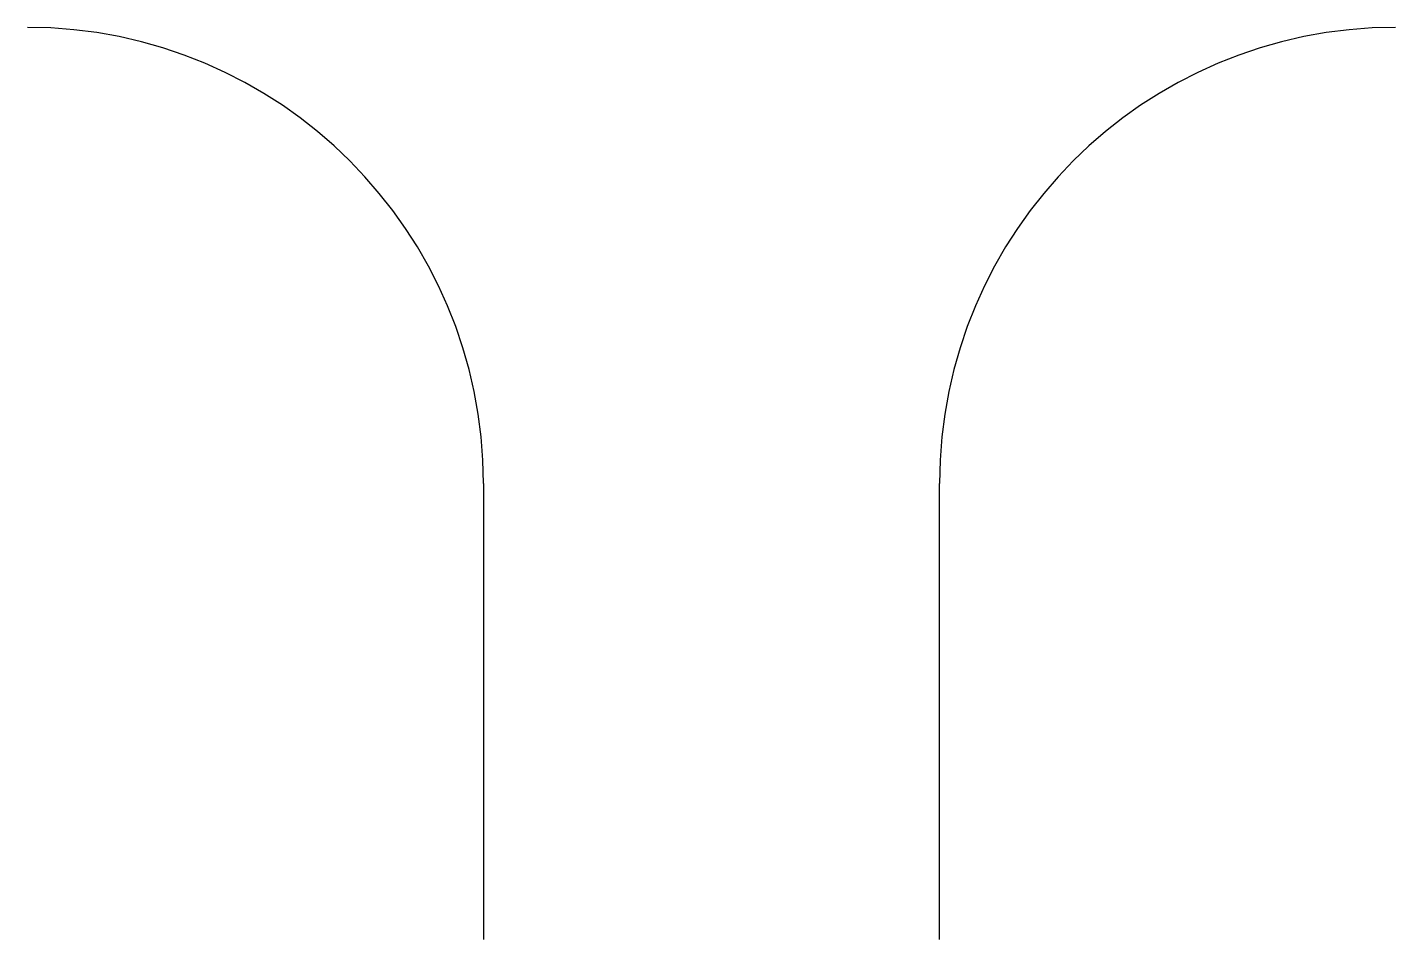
# Model space of a CAD drawing. Extents: x 1704 to 2064, y 2310 to 2550.
import ezdxf

# ---------------------------------------------------------------- set-up
doc = ezdxf.new("R2010")
doc.units = 0
doc.header["$LTSCALE"] = 96
doc.layers.get('0').update_dxf_attribs({"linetype": 'CONTINUOUS'})

msp = doc.modelspace()

# ---------------------------------------------------------------- linework, layer by layer
at = {"color": 0}
for p, q in [((1824, 2430), (1824, 2310)), ((1944, 2310), (1944, 2430))]:
    msp.add_line(p, q, dxfattribs=at)
for centre, start, end in [((1704, 2430), 0, 90), ((2064, 2430), 90, 180)]:
    msp.add_arc(centre, 120, start, end, dxfattribs=at)

doc.saveas('drawing.dxf')
